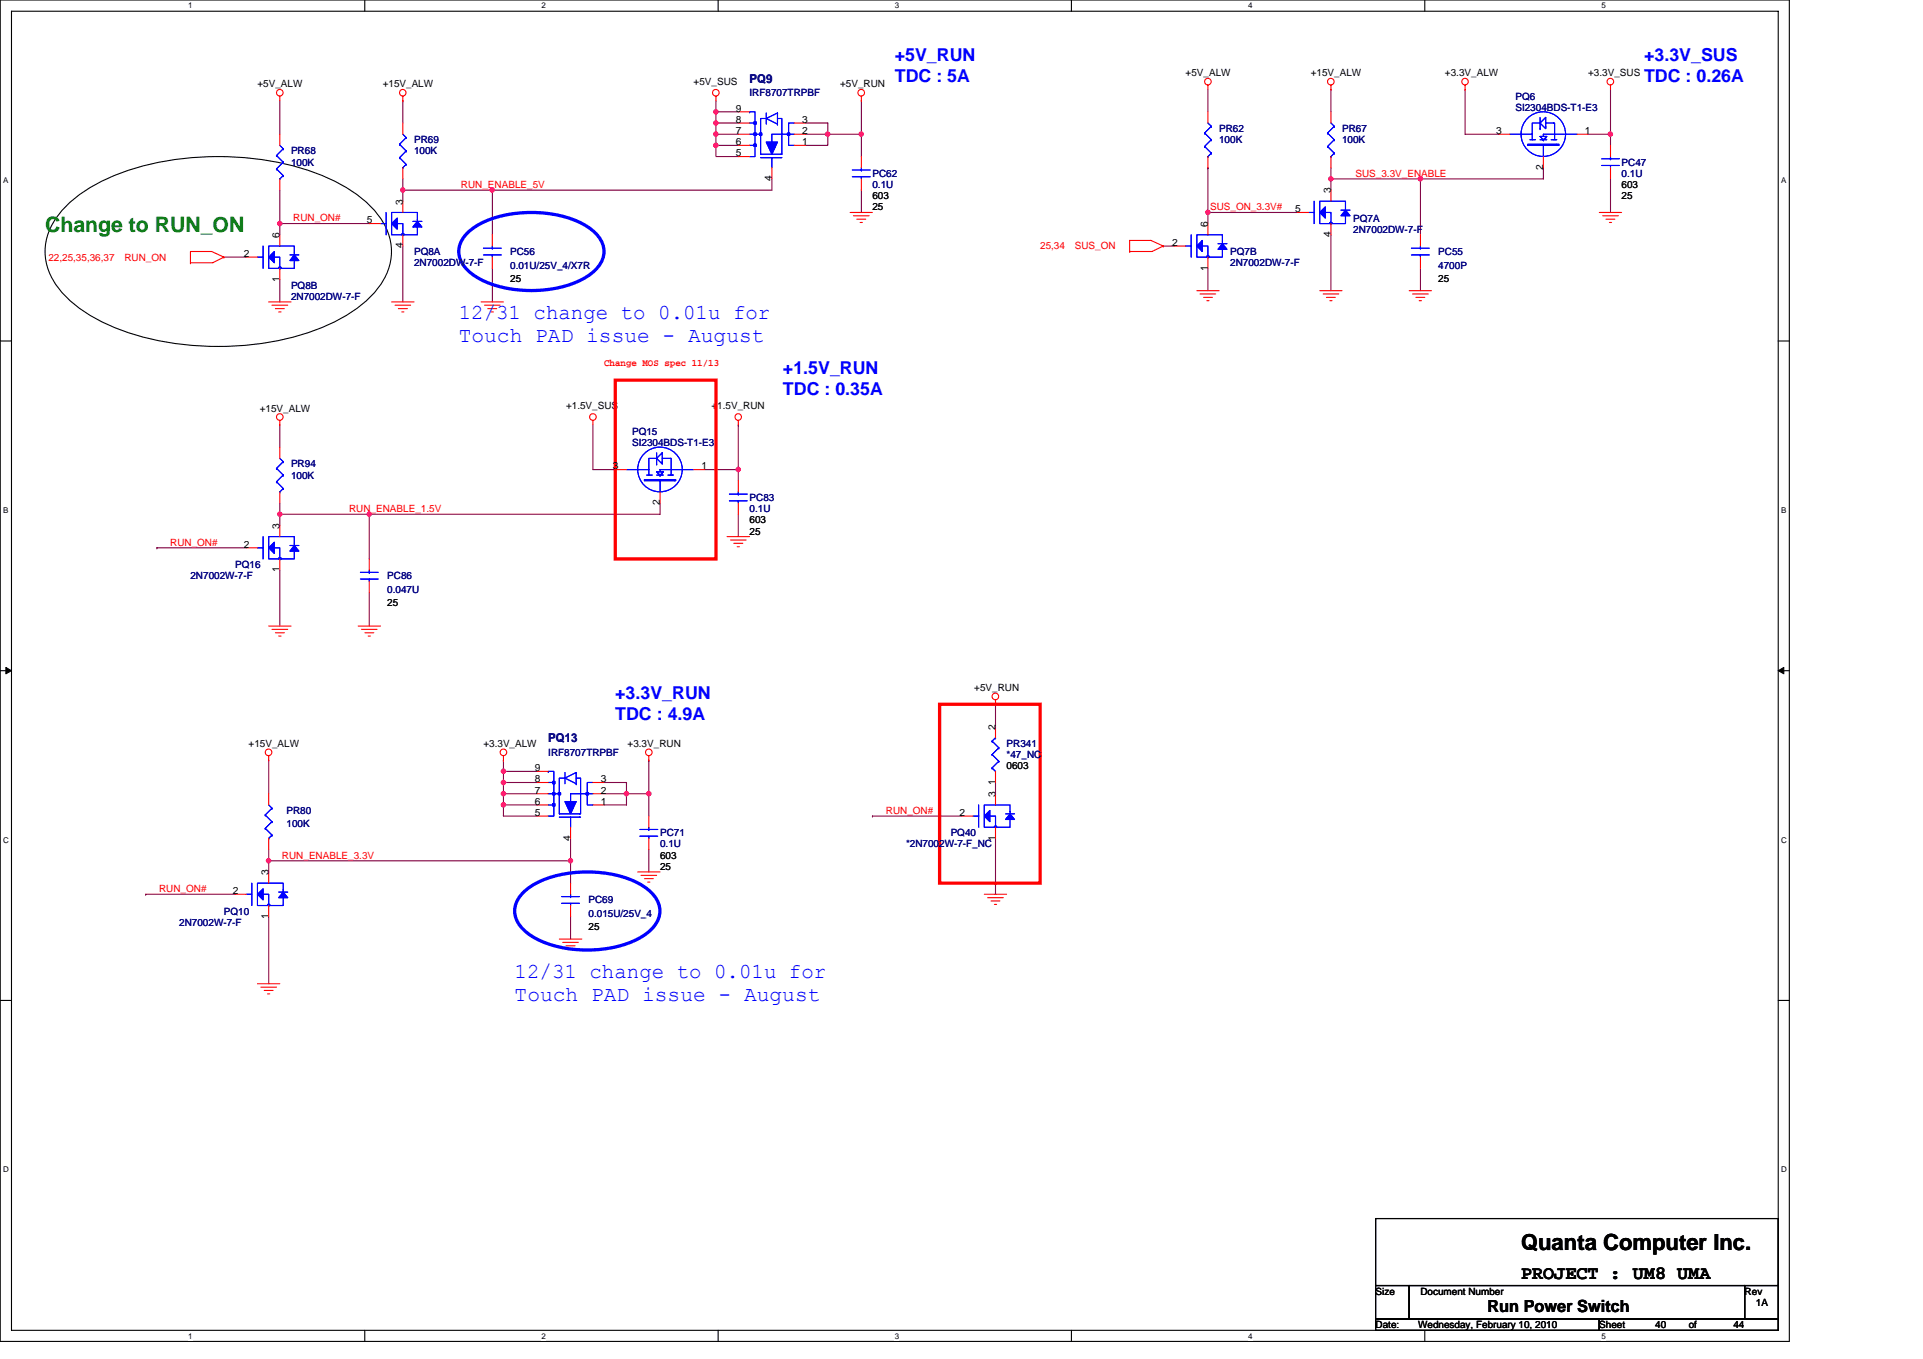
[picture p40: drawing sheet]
<svg xmlns="http://www.w3.org/2000/svg" width="297mm" height="210mm" viewBox="0 0 297 210" stroke-linecap="round" stroke-linejoin="round" font-family="sans-serif">
<defs><g id="words">
<text font-size="3.4" x="234.9" y="193.2">Quanta Computer Inc.</text>
<text font-size="3.3" fill="#008000" x="7" y="35.9">Change to RUN_ON</text>
<g font-size="3.3" fill="#00f">
<text x="70.9" y="49.3">12/31 change to 0.01u for</text>
<text x="70.9" y="52.8">Touch PAD issue - August</text>
<text x="79.5" y="151.2">12/31 change to 0.01u for</text>
<text x="79.5" y="154.7">Touch PAD issue - August</text>
</g>
<text font-size="2.9" x="234.9" y="197.7">PROJECT : UM8 UMA</text>
<g font-size="2.8" fill="#00f">
<text x="138.2" y="9.5">+5V_RUN</text>
<text x="254" y="9.5">+3.3V_SUS</text>
<text x="138.2" y="12.7">TDC : 5A</text>
<text x="254" y="12.7">TDC : 0.26A</text>
<text x="120.9" y="57.8">+1.5V_RUN</text>
<text x="120.9" y="61.1">TDC : 0.35A</text>
<text x="95" y="107.9">+3.3V_RUN</text>
<text x="95" y="111.2">TDC : 4.9A</text>
</g>
<text font-size="2.6" x="229.8" y="202.8">Run Power Switch</text>
<g font-size="1.9" fill="#000080">
<text x="115.8" y="12.8">PQ9</text>
<text x="84.7" y="114.7">PQ13</text>
</g>
<g font-size="1.5">
<text x="183.1" y="11.8">+5V_ALW</text>
<text x="202.5" y="11.8">+15V_ALW</text>
<text x="223.2" y="11.8">+3.3V_ALW</text>
<text x="245.3" y="11.8">+3.3V_SUS</text>
<text x="39.8" y="13.5">+5V_ALW</text>
<text x="59.1" y="13.5">+15V_ALW</text>
<text x="107.1" y="13.1">+5V_SUS</text>
<text x="113.7" y="17.3">9</text>
<text x="129.8" y="13.5">+5V_RUN</text>
<text x="113.7" y="19">8</text>
<text x="113.7" y="20.7">7</text>
<text x="113.7" y="22.4">6</text>
<text x="123.9" y="20.7">2</text>
<text x="123.9" y="19">3</text>
<text x="123.9" y="22.4">1</text>
<text x="231.1" y="20.7">3</text>
<text x="244.8" y="20.7">1</text>
<text x="113.7" y="24.2">5</text>
<text x="119.2" y="28" transform="rotate(-90 119.2 28)">4</text>
<text x="205.6" y="29.9" transform="rotate(-90 205.6 29.9)">3</text>
<text x="238.4" y="26.3" transform="rotate(-90 238.4 26.3)">2</text>
<text x="250.5" y="29">603</text>
<text x="56.7" y="34.5">5</text>
<text x="62.2" y="31.6" transform="rotate(-90 62.2 31.6)">3</text>
<text x="134.8" y="32.5">25</text>
<text x="134.8" y="30.8">603</text>
<text x="186.6" y="35.1" transform="rotate(-90 186.6 35.1)">6</text>
<text x="200" y="32.8">5</text>
<text x="250.5" y="30.8">25</text>
<text x="37.7" y="39.7">2</text>
<text x="43.2" y="36.8" transform="rotate(-90 43.2 36.8)">6</text>
<text x="62.2" y="38.4" transform="rotate(-90 62.2 38.4)">4</text>
<text x="181" y="38">2</text>
<text x="186.6" y="41.8" transform="rotate(-90 186.6 41.8)">1</text>
<text x="205.6" y="36.6" transform="rotate(-90 205.6 36.6)">4</text>
<text x="43.2" y="43.6" transform="rotate(-90 43.2 43.6)">1</text>
<text x="78.8" y="43.5">25</text>
<text x="222.2" y="43.5">25</text>
<text x="40.1" y="63.6">+15V_ALW</text>
<text x="87.4" y="63.2">+1.5V_SUS</text>
<text x="109.9" y="63.2">+1.5V_RUN</text>
<text x="94.7" y="72.5">3</text>
<text x="108.3" y="72.5">1</text>
<text x="43.2" y="81.7" transform="rotate(-90 43.2 81.7)">3</text>
<text x="101.9" y="78.1" transform="rotate(-90 101.9 78.1)">2</text>
<text x="115.8" y="82.6">25</text>
<text x="115.8" y="80.9">603</text>
<text x="37.7" y="84.6">2</text>
<text x="43.2" y="88.5" transform="rotate(-90 43.2 88.5)">1</text>
<text x="59.8" y="93.6">25</text>
<text x="150.5" y="106.8">+5V_RUN</text>
<text x="153.8" y="112.8" transform="rotate(-90 153.8 112.8)">2</text>
<text x="38.4" y="115.4">+15V_ALW</text>
<text x="74.7" y="115.4">+3.3V_ALW</text>
<text x="82.6" y="119.2">9</text>
<text x="96.9" y="115.4">+3.3V_RUN</text>
<text x="155.5" y="118.9">0603</text>
<text x="82.6" y="120.9">8</text>
<text x="82.6" y="122.6">7</text>
<text x="82.6" y="124.4">6</text>
<text x="92.8" y="122.6">2</text>
<text x="92.8" y="120.9">3</text>
<text x="92.8" y="124.4">1</text>
<text x="153.8" y="123.2" transform="rotate(-90 153.8 123.2)">3</text>
<text x="153.8" y="121.3" transform="rotate(-90 153.8 121.3)">1</text>
<text x="82.6" y="126.1">5</text>
<text x="88.1" y="129.9" transform="rotate(-90 88.1 129.9)">4</text>
<text x="148.2" y="126.1">2</text>
<text x="153.8" y="129.9" transform="rotate(-90 153.8 129.9)">1</text>
<text x="41.5" y="135.3" transform="rotate(-90 41.5 135.3)">3</text>
<text x="102" y="134.4">25</text>
<text x="102" y="132.7">603</text>
<text x="36" y="138.2">2</text>
<text x="41.5" y="142" transform="rotate(-90 41.5 142)">1</text>
<text x="90.9" y="143.7">25</text>
<text x="212.5" y="200">Size</text>
<text x="219.4" y="200">Document Number</text>
<text x="269.5" y="200">Rev</text>
<text x="271.2" y="201.8">1A</text>
<text x="212.5" y="205.2">Date:</text>
<text x="219.1" y="205.2">Wednesday, February 10, 2010</text>
<text x="247" y="205.2">Sheet</text>
<text x="255.7" y="205.2">40</text>
<text x="260.9" y="205.2">of</text>
<text x="267.8" y="205.2">44</text>
</g>
<g font-size="1.5" fill="#000080">
<text x="115.8" y="14.9">IRF8707TRPBF</text>
<text x="234.1" y="15.4">PQ6</text>
<text x="234.1" y="17.1">SI2304BDS-T1-E3</text>
<text x="45" y="23.9">PR68</text>
<text x="64" y="22.1">PR69</text>
<text x="64" y="23.9">100K</text>
<text x="188.3" y="20.4">PR62</text>
<text x="188.3" y="22.1">100K</text>
<text x="207.3" y="20.4">PR67</text>
<text x="207.3" y="22.1">100K</text>
<text x="45" y="25.6">100K</text>
<text x="134.8" y="27.3">PC62</text>
<text x="134.8" y="29">0.1U</text>
<text x="250.5" y="25.6">PC47</text>
<text x="250.5" y="27.3">0.1U</text>
<text x="209" y="34.2">PQ7A</text>
<text x="209" y="35.9">2N7002DW-7-F</text>
<text x="64" y="39.4">PQ8A</text>
<text x="64" y="41.1">2N7002DW-7-F</text>
<text x="78.8" y="39.4">PC56</text>
<text x="78.8" y="41.5">0.01U/25V_4/X7R</text>
<text x="190" y="39.4">PQ7B</text>
<text x="190" y="41.1">2N7002DW-7-F</text>
<text x="222.2" y="39.4">PC55</text>
<text x="222.2" y="41.5">4700P</text>
<text x="45" y="44.6">PQ8B</text>
<text x="45" y="46.3">2N7002DW-7-F</text>
<text x="97.6" y="67.2">PQ15</text>
<text x="97.6" y="68.9">SI2304BDS-T1-E3</text>
<text x="45" y="72.2">PR94</text>
<text x="45" y="74">100K</text>
<text x="115.8" y="77.4">PC83</text>
<text x="115.8" y="79.1">0.1U</text>
<text x="29.4" y="89.5">2N7002W-7-F</text>
<text x="36.3" y="87.8">PQ16</text>
<text x="59.8" y="89.5">PC86</text>
<text x="59.8" y="91.6">0.047U</text>
<text x="84.7" y="116.8">IRF8707TRPBF</text>
<text x="155.5" y="115.4">PR341</text>
<text x="155.5" y="117.1">*47_NC</text>
<text x="44.3" y="125.8">PR80</text>
<text x="44.3" y="127.8">100K</text>
<text x="102" y="129.2">PC71</text>
<text x="102" y="130.9">0.1U</text>
<text x="140" y="130.9">*2N7002W-7-F_NC</text>
<text x="146.9" y="129.2">PQ40</text>
<text x="27.7" y="143">2N7002W-7-F</text>
<text x="34.6" y="141.3">PQ10</text>
<text x="90.9" y="139.6">PC69</text>
<text x="90.9" y="141.6">0.015U/25V_4</text>
</g>
<g font-size="1.5" fill="#f00">
<text x="71.2" y="29">RUN_ENABLE_5V</text>
<text x="209.4" y="27.3">SUS_3.3V_ENABLE</text>
<text x="45.3" y="34.2">RUN_ON#</text>
<text x="186.9" y="32.5">SUS_ON_3.3V#</text>
<text x="7.5" y="40.3">22,25,35,36,37</text>
<text x="19.2" y="40.3">RUN_ON</text>
<text x="160.7" y="38.5">25,34</text>
<text x="166" y="38.5">SUS_ON</text>
<text x="93.3" y="56.6">Change MOS spec 11/13</text>
<text x="53.9" y="79.1">RUN_ENABLE_1.5V</text>
<text x="26.3" y="84.3">RUN_ON#</text>
<text x="136.8" y="125.8">RUN_ON#</text>
<text x="24.6" y="137.8">RUN_ON#</text>
<text x="43.6" y="132.7">RUN_ENABLE_3.3V</text>
</g>
<g font-size="1.2">
<text x="29.1" y="1.3">1</text>
<text x="83.6" y="1.3">2</text>
<text x="138.2" y="1.3">3</text>
<text x="192.8" y="1.3">4</text>
<text x="247.4" y="1.3">5</text>
<text x=".5" y="28.3">A</text>
<text x="275.1" y="28.3">A</text>
<text x=".5" y="79.2">B</text>
<text x="275.1" y="79.2">B</text>
<text x=".5" y="130.2">C</text>
<text x="275.1" y="130.2">C</text>
<text x=".5" y="181.1">D</text>
<text x="275.1" y="181.1">D</text>
<text x="29.1" y="206.8">1</text>
<text x="83.6" y="206.8">2</text>
<text x="138.2" y="206.8">3</text>
<text x="192.8" y="206.8">4</text>
<text x="247.4" y="206.8">5</text>
</g>
</g></defs>
<path d="M0 0h276.4v207.3h-276.4zM1.8 1.7h272.9v203.8h-272.9z" fill="none" stroke="#000" stroke-width=".17"/>
<g fill="#fff">
<path d="M29.1 .2h.6v1.4h-.6z"/>
<path d="M29.1 205.7h.6v1.4h-.6z"/>
</g>
<path d="M56.3 0v1.7M56.3 205.5v1.8" fill="none" stroke="#000" stroke-width=".17"/>
<g fill="#fff">
<path d="M83.6 .2h.7v1.4h-.7z"/>
<path d="M83.6 205.7h.7v1.4h-.7z"/>
</g>
<path d="M110.9 0v1.7M110.9 205.5v1.8" fill="none" stroke="#000" stroke-width=".17"/>
<g fill="#fff">
<path d="M138.2 .2h.7v1.4h-.7z"/>
<path d="M138.2 205.7h.7v1.4h-.7z"/>
</g>
<path d="M165.5 0v1.7M165.5 205.5v1.8" fill="none" stroke="#000" stroke-width=".17"/>
<g fill="#fff">
<path d="M192.8 .2h.6v1.4h-.6z"/>
<path d="M192.8 205.7h.6v1.4h-.6z"/>
</g>
<path d="M220.1 0v1.7M220.1 205.5v1.8" fill="none" stroke="#000" stroke-width=".17"/>
<g fill="#fff">
<path d="M247.4 .2h.6v1.4h-.6z"/>
<path d="M247.4 205.7h.6v1.4h-.6z"/>
<path d="M.5 27.2h.8v1.4h-.8z"/>
<path d="M275.1 27.2h.8v1.4h-.8z"/>
<path d="M.5 78.1h.8v1.4h-.8z"/>
<path d="M275.1 78.1h.8v1.4h-.8z"/>
</g>
<path d="M0 52.7h1.8M274.7 52.7h1.7" fill="none" stroke="#000" stroke-width=".17"/>
<g fill="#fff">
<path d="M.5 129.1h.8v1.4h-.8z"/>
<path d="M275.1 129.1h.9v1.4h-.9z"/>
</g>
<path d="M0 103.6h1.8M274.7 103.6h1.7" fill="none" stroke="#000" stroke-width=".17"/>
<path d="M.9 103.1l.9 .5-.9 .5zM274.7 103.6l.8-.5v1z" fill="#000" stroke="#000" stroke-width=".15"/>
<g fill="#fff">
<path d="M.5 180h.8v1.4h-.8z"/>
<path d="M275.1 180h.9v1.4h-.9z"/>
</g>
<path d="M10.3 31.8a26.9 26.9 0 0 1 12.5-6.3 45.8 45.8 0 0 1 27.4 1.8 19.7 19.7 0 0 1 8.8 6.7 8.8 8.8 0 0 1-.9 10.8 23.7 23.7 0 0 1-11.5 6.9 45.6 45.6 0 0 1-29.4-1.3 19.7 19.7 0 0 1-8.7-6.7 8.8 8.8 0 0 1 .8-10.8zM0 154.6h1.8M274.7 154.6h1.7M212.5 188.3h62.2v10.3h-62.2zM212.5 198.6h5.2v5.2h-5.2zM217.7 198.6h51.8v5.2h-51.8zM269.5 198.6h5.2v5.2h-5.2zM212.5 203.8h34.5v1.7h-34.5zM247 203.8h27.7v1.7h-27.7z" fill="none" stroke="#000" stroke-width=".17"/>
<g fill="none" stroke="#800040" stroke-width=".17">
<path d="M43.2 15.6v5.1M62.2 15.6v3.4M110.6 17.3v1.7h3.4M110.6 17.3h.1M110.6 19h.1M110.6 15.6v1.7h3.4M110.6 19v1.7M124.4 19h3.5v1.7M133.1 15.6v5.1M186.6 13.8v3.5M205.6 13.8v3.5M226.3 13.8v6.9h5.2"/>
<path d="M248.8 13.8v6.9M34.6 39.7h3.5M43.2 29.4v5.1M43.2 34.5h.1M43.2 34.5v1.8M43.2 34.5h13.8M62.2 27.6v1.8M62.2 29.4v1.7M62.2 38v8.7M62.2 29.4h.1M76 29.4v6.9M76 29.4h.1"/>
<path d="M110.6 20.7h3.4M110.6 20.7v1.8h3.4M110.6 22.5v1.7h3.4M110.6 22.5h.1M119.2 27.6v1.8h-57M124.4 20.7h3.5M127.9 20.7h.1M127.9 20.7v1.8h-3.5M127.9 20.7h5.2M133.1 20.7h.1M133.1 29.4v3.4M133.1 20.7v3.5"/>
<path d="M179.7 38h1.7M186.6 25.9h.1M186.6 32.8h.1M186.6 32.8h13.8M186.6 25.9v8.6M205.6 27.6h.1M205.6 27.6v1.8M205.6 36.3v8.6M205.6 25.9v1.7M219.4 27.6v8.7M238.4 25.9v1.7h-32.8M245.3 20.7h3.5"/>
<path d="M248.8 27.6v5.2M248.8 20.7h.1M248.8 20.7v1.8M43.2 43.2v3.5M76 41.5v5.2M186.6 41.5v3.4M219.4 41.5v3.4M43.2 65.6v3.5M43.2 77.7v1.8M43.2 79.5v1.7M43.2 79.5h.1M57 79.5v6.9"/>
<path d="M57 79.5h.1M91.6 65.6v7h3.4M102 77.7v1.8h-58.8M114 79.5v3.4M114 72.6h.1M114 65.6v7h-5.1M114 65.6h.1M114 72.6v1.7M24.2 84.6h.1M24.2 84.6h13.9M43.2 88.1v8.6M57 91.5v5.2"/>
<path d="M41.5 117.5v5.1M77.8 119.2v1.7M77.8 119.2h.1M77.8 117.5v1.7M77.8 119.2h5.1M100.2 117.5h.1M100.2 117.5v5.1M153.8 108.8v3.5M22.5 138.2h.1M22.5 138.2h13.8M41.5 133h.1M41.5 133v1.7"/>
<path d="M41.5 131.3v1.7M41.5 133h46.6M77.8 122.6h5.1M77.8 124.4h.1M77.8 122.6v1.8M77.8 124.4v1.7h5.1M77.8 120.9h5.1M77.8 120.9h.1M77.8 124.4h5.1M77.8 120.9v1.7M88.1 129.5v3.5M88.1 133h.1"/>
<path d="M88.1 133v3.5M93.3 122.6h3.5M93.3 120.9h3.5M96.8 120.9h.1M96.8 122.6v1.8h-3.5M96.8 122.6h3.4M96.8 120.9v1.7M100.2 122.6v3.5M100.2 131.3v3.4M134.8 126.1h.1M134.8 126.1h13.8M153.8 120.9v1.7"/>
<path d="M153.8 129.5v8.7M41.5 141.6v10.4M88.1 141.6v3.5"/>
</g>
<g fill="#f0f" stroke="#f0f" stroke-width=".17">
<circle cx="127.8" cy="20.7" r=".34"/>
<circle cx="43.2" cy="34.5" r=".34"/>
<circle cx="62.2" cy="29.4" r=".34"/>
<circle cx="110.6" cy="17.3" r=".34"/>
<circle cx="110.6" cy="20.7" r=".34"/>
<circle cx="110.6" cy="19" r=".33"/>
<circle cx="110.6" cy="22.5" r=".34"/>
<circle cx="133" cy="20.7" r=".34"/>
<circle cx="76" cy="29.4" r=".34"/>
<circle cx="43.2" cy="79.4" r=".33"/>
<circle cx="57" cy="79.4" r=".33"/>
<circle cx="77.8" cy="124.4" r=".34"/>
<circle cx="77.8" cy="122.6" r=".33"/>
<circle cx="77.8" cy="120.9" r=".34"/>
<circle cx="96.8" cy="122.6" r=".33"/>
<circle cx="100.2" cy="122.6" r=".33"/>
<circle cx="41.5" cy="133" r=".34"/>
<circle cx="88.1" cy="133" r=".34"/>
<circle cx="219.4" cy="27.6" r=".33"/>
<circle cx="205.6" cy="27.6" r=".33"/>
<circle cx="186.6" cy="32.8" r=".34"/>
<circle cx="114" cy="72.5" r=".34"/>
<circle cx="77.8" cy="119.2" r=".34"/>
<circle cx="248.7" cy="20.7" r=".34"/>
</g>
<g fill="none" stroke="#f00" stroke-width=".17">
<path d="M43.2 14.9v.7M62.2 15.6h.1M62.2 14.9v.7M62.2 19v1.7M110.6 14.9v.7M114 19h1.8M114 17.3h1.8M122.7 19h1.7M133.1 15.6h.1M133.1 14.9v.7M186.6 13.1v.7M186.6 17.3v1.7"/>
<path d="M205.6 13.8h.1M205.6 13.1v.7M205.6 17.3v1.7M226.3 13.8h.1M226.3 13.1v.7M248.8 13.1v.7M34.6 39.7l-1.9-.8h-3.3v1.7M34.6 39.7l-1.7 .9h-3.5M34.6 39.7h.1M38.1 39.7h1.7M43.2 20.7v1.8M43.2 27.6v1.8"/>
<path d="M43.2 36.3v1.7M57 34.5h1.8M62.2 25.9v1.7M62.2 31.1v1.7M62.2 36.3v1.7M76 36.3v1.7M76 39.7v1.8M114 20.7h1.8M114 22.5h1.8M114 24.2h1.8M119.2 25.9v1.7M122.7 20.7h1.7"/>
<path d="M122.7 22.5h1.7M131.3 32.8h3.5M131.8 33.3h2.5M132.4 33.9h1.3M132.9 34.4h.3M133.1 24.2v1.7M133.1 27.6v1.8M174.5 38.9h.1M179.7 38l-1.9-.9h-3.3v1.8M179.7 38l-1.8 .9h-3.4M179.7 38h.1M181.4 38h1.7"/>
<path d="M186.6 24.2v1.7M186.6 34.5v1.8M186.6 39.7v1.8M200.4 32.8h1.7M205.6 24.2v1.7M205.6 29.4v1.7M205.6 34.5v1.8M219.4 36.3v1.7M219.4 39.7v1.8M231.5 20.7h1.7M238.4 24.2v1.7M243.6 20.7h1.7"/>
<path d="M247 32.8h3.5M247.6 33.3h2.4M248.1 33.9h1.3M248.6 34.4h.3M248.8 22.5v1.7M248.8 25.9v1.7M29.4 40.6h.1M41.5 46.7h3.5M42 47.2h2.4M42.5 47.7h1.4M43 48.2h.4M43.2 41.5v1.7"/>
<path d="M60.5 46.7h3.5M61 47.2h2.4M61.5 47.7h1.4M62.1 48.2h.3M74.3 46.7h3.5M74.8 47.2h2.5M75.4 47.7h1.3M75.9 48.2h.3M184.9 44.9h3.4M185.4 45.4h2.4M185.9 46h1.4M186.4 46.5h.3"/>
<path d="M203.9 44.9h3.4M204.4 45.4h2.4M204.9 46h1.4M205.4 46.5h.4M217.7 44.9h3.4M218.2 45.4h2.4M218.7 46h1.4M219.2 46.5h.4M43.2 65.6h.1M43.2 65v.6M43.2 69.1v1.7M43.2 76v1.7"/>
<path d="M91.6 65v.6M95 72.6h1.8M102 76v1.7M107.1 72.6h1.8M114 65v.6M114 74.3v1.7M114 77.7v1.8M38.1 84.6h1.7M41.5 96.7h3.5M42 97.2h2.4M42.5 97.8h1.4M43 98.3h.4"/>
<path d="M43.2 81.2v1.7M43.2 86.4v1.7M55.3 96.7h3.5M55.8 97.2h2.4M56.4 97.8h1.3M56.9 98.3h.3M57 86.4v1.7M57 89.8v1.7M112.3 82.9h3.5M112.8 83.4h2.4M113.3 83.9h1.4M113.9 84.5h.3"/>
<path d="M41.5 117.5h.1M41.5 116.8v.7M77.8 117.5h.1M77.8 116.8v.7M82.9 119.2h1.8M100.2 117.5h.1M100.2 116.8v.7M153.8 108.8h.1M153.8 108.1v.7M153.8 112.3v1.7M153.8 119.2v1.7M36.3 138.2h1.8"/>
<path d="M41.5 122.6v1.8M41.5 129.5v1.8M41.5 134.7v1.8M41.5 139.9v1.7M82.9 126.1h1.8M82.9 120.9h1.8M82.9 122.6h1.8M82.9 124.4h1.8M88.1 127.8v1.7M88.1 136.5v1.7M88.1 139.9v1.7M91.6 120.9h1.7"/>
<path d="M91.6 122.6h1.7M91.6 124.4h1.7M98.5 134.7h3.5M99 135.3h2.4M99.5 135.8h1.4M100.1 136.3h.3M100.2 126.1v1.7M100.2 129.5v1.8M148.6 126.1h1.7M152 138.2h3.5M152.6 138.7h2.4M153.1 139.2h1.3"/>
<path d="M153.6 139.7h.3M153.8 122.6v1.8M153.8 127.8v1.7M39.8 152h3.4M40.3 152.5h2.4M40.8 153h1.4M41.3 153.6h.4M86.4 145.1h3.5M86.9 145.6h2.4M87.4 146.1h1.4M88 146.6h.3"/>
<circle cx="43.2" cy="14.3" r=".51"/>
<circle cx="62.2" cy="14.3" r=".51"/>
<circle cx="110.6" cy="14.3" r=".51"/>
<circle cx="133" cy="14.3" r=".51"/>
<circle cx="186.6" cy="12.6" r=".51"/>
<circle cx="205.6" cy="12.6" r=".51"/>
<circle cx="226.3" cy="12.6" r=".51"/>
<circle cx="248.7" cy="12.6" r=".51"/>
<circle cx="43.2" cy="64.4" r=".51"/>
<circle cx="91.6" cy="64.4" r=".51"/>
<circle cx="114" cy="64.4" r=".51"/>
<circle cx="41.5" cy="116.2" r=".51"/>
<circle cx="77.8" cy="116.2" r=".51"/>
<circle cx="100.2" cy="116.2" r=".51"/>
<circle cx="153.7" cy="107.6" r=".51"/>
</g>
<path d="M95 58.7h15.6v27.7h-15.6zM145.1 108.8h15.6v27.7h-15.6z" fill="none" stroke="#f00" stroke-width=".51"/>
<path d="M72.4 35.8a14.8 14.8 0 0 1 9.7-3 14.8 14.8 0 0 1 9.7 3 3.8 3.8 0 0 1 0 6.1 14.8 14.8 0 0 1-9.7 3 14.8 14.8 0 0 1-9.7-3 3.8 3.8 0 0 1 0-6.1zM81 137.7a14.8 14.8 0 0 1 9.7-3 14.8 14.8 0 0 1 9.7 3 3.8 3.8 0 0 1 0 6.1 14.8 14.8 0 0 1-9.7 3 14.8 14.8 0 0 1-9.7-3 3.8 3.8 0 0 1 0-6.1z" fill="none" stroke="#00f" stroke-width=".51"/>
<g fill="none" stroke="#00f" stroke-width=".17">
<path d="M115.8 19h.8v3.5h-.8M115.8 17.3h.8v1.7M115.8 17.3h.1M116.5 18.8h.3v.4h-.3zM118.4 18.3h-.9v5.5h3.3v-5.5h-.7M118.4 17.5v1.7M118.4 18.3l1.7 .9M120.1 17.5v1.5M120.1 19.2h.1M120.1 17.5h.1M120.1 17.5l-1.7 .8M122.7 19h-.9v3.5h.9"/>
<path d="M186.6 19l.5 .5M187.1 19.5h.1M187.1 19.5l-1 1.1M205.6 19l.5 .5M206.1 19.5h.1M206.1 19.5l-1 1.1M237.9 19h-1.2v1.7M237.9 19l.9-.9v1.6M237.9 19l.9 .9v-.4M237.9 18.1v.9M237.9 19.9h.1M237.9 19v.9"/>
<path d="M238.8 19h1.3v2.6M39.8 39.7h.8M40.6 38v3.5M42.7 24h.1M42.7 26.1h.1M42.7 24l1 1.1M42.7 26.1l1 1M43.2 27.6h.1M43.2 22.5l.5 .5M43.7 23h.1M43.7 25.1h.1M43.7 27.1h.1"/>
<path d="M43.7 23l-1 1M43.7 25.1l-1 1M43.7 27.1l-.5 .5M44.8 39.4h1.4M45.5 39.4v-1.4h-4v3.5h1.7v-1.8h-.8M58.8 34.5h.8M59.6 32.8v3.5M61.7 22.3h.1M61.7 24.4h.1M61.7 22.3l1 1M61.7 24.4l1 1M62.1 36.3v-.2h.3v.2h-.2"/>
<path d="M62.2 25.9h.1M62.2 36.3h.1M62.2 20.7l.5 .6M62.7 21.3h.1M62.7 23.3h.1M62.7 25.4h.1M62.7 21.3l-1 1M62.7 23.3l-1 1.1M62.7 25.4l-.5 .5M63.8 34.2h1.4M64.5 34.2v-1.4h-4v3.5h1.7v-1.8h-.8M64.5 35.1v1.2h-2.3"/>
<path d="M74.7 38.4h2.7M74.7 39.4h2.7M76 39.4v.3M76 38.4h.1M76 38v.4M115.8 20.7h1v-.1h-.3v.3h.3v-.2h-.2M116.5 22.3h.3v.3h-.3v-.3h.1v1.9h-.8M116.8 20.7h.7M117.3 20.6h.4v.3h-.4zM117.5 24.4h3.3M119.2 24.4v1.5M121.6 20.7v.2h.4v-.3h-.4v.1h1.1"/>
<path d="M121.8 20.7h-2.6v1.2M131.7 26.3h2.7M131.7 27.3h2.7M133.1 27.3v.3M133.1 26.3h.1M133.1 25.9v.4M183.1 38h.9M184 36.3v3.4M186.1 20.6h.1M186.1 22.6h.1M186.1 20.6l1 1M186.1 22.6l1 1.1"/>
<path d="M186.4 39.7v-.1h.3v.1h-.1M186.6 24.2h.1M186.6 39.7h.1M187.1 21.6h.1M187.1 23.7h.1M187.1 21.6l-1 1M187.1 23.7l-.5 .5M188.1 37.7h1.4M188.8 37.7v-1.4h-3.9v3.4h1.7v-1.7h-.9M188.8 38.5v1.2h-2.2M202.1 32.8h.9M203 31.1v3.4"/>
<path d="M205.1 20.6h.1M205.1 22.6h.1M205.1 20.6l1 1M205.1 22.6l1 1.1M205.4 34.5v-.1h.4v.1h-.2M205.6 34.5h.1M205.6 24.2h.1M206.1 21.6h.1M206.1 23.7h.1M206.1 21.6l-1 1M206.1 23.7l-.5 .5M207.1 32.5h1.4"/>
<path d="M207.8 32.5v-1.4h-3.9v3.4h1.7v-1.7h-.9M207.8 33.3v1.2h-2.2M218 38.4h2.8M218 39.4h2.8M219.4 39.4v.3M219.4 38.4h.1M219.4 38v.4M233.2 20.7h3.5M236 22.3h4.8v.2h-4.8zM236.3 21.6h.4M236.7 20.7v.9M236.7 21.6h.5"/>
<path d="M237.9 21.6h.5M238.4 22.5v1.7M238.4 21.6h.1M238.4 21.1h.5l-.1 .2M238.4 21.1h-.5l.5 .5M238.4 21.6h.5M238.8 21.3h.1M238.8 21.3l-.4 .3M239.6 21.6h.9M243.6 20.7h-5.2v.4M247.4 24.5h2.7M247.4 25.6h2.7"/>
<path d="M248.8 25.6v.3M248.8 24.5h.1M248.8 24.2v.3M43 41.5v-.2h.4v.2h-.2M43.2 41.5h.1M45.5 40.3v1.2h-2.3M42.7 72.4h.1M42.7 74.4h.1M42.7 72.4l1 1M42.7 74.4l1 1.1M43.2 76h.1M43.2 70.8l.5 .5"/>
<path d="M43.7 71.3h.1M43.7 73.4h.1M43.7 75.5h.1M43.7 71.3l-1 1.1M43.7 73.4l-1 1M43.7 75.5l-.5 .5M96.8 72.6h3.4M99.5 74.1h4.9v.2h-4.9zM99.9 73.4h.3M100.2 72.6v.8M100.2 73.4h.6M101.4 70.8h-1.2v1.8"/>
<path d="M101.4 70.8l.9-.8v1.5M101.4 70.8l.9 .9v-.4M101.4 73.4h.6M101.4 70v.8M101.4 71.7h.1M101.4 70.8v.9M102 74.3v1.7M102 73.4h.1M102 72.9h.5l-.5 .5M102 72.9h-.6l.6 .5M102 73.4h.5M102.3 70.8h1.4v2.6"/>
<path d="M102.3 73.1h.1M103.2 73.4h.8M107.1 72.6h-5.1v.3M112.7 76.3h2.7M112.7 77.4h2.7M114 77.4v.3M114 76.3h.1M114 76v.3M39.8 84.6h.8M40.6 82.9v3.5M43 86.4v-.2h.4v.2h-.2M43.2 86.4h.1"/>
<path d="M44.8 84.3h1.4M45.5 84.3v-1.4h-4v3.5h1.7v-1.8h-.8M45.5 85.2v1.2h-2.3M55.7 88.4h2.7M55.7 89.5h2.7M57 89.5v.3M57 88.4h.1M57 88.1v.3M84.7 119.2h.9v1.7M84.7 119.2h.1M87.3 119.4v1.7M89 119.4v1.5"/>
<path d="M89 119.4h.1M89 119.4l-1.7 .8M153.2 118.7h.1M153.2 116.6h.1M153.2 114.5h.1M153.2 118.7l.6 .5M153.2 116.6l1.1 1M153.2 114.5l1.1 1M153.8 114h.1M153.8 114l-.6 .5M154.3 117.6h.1M154.3 115.5h.1"/>
<path d="M154.3 117.6l-1.1 1.1M154.3 115.5l-1.1 1.1M38.1 138.2h.8M38.9 136.5v3.4M41 125.9h.1M41 128h.1M41 125.9l1 1.1M41 128l1 1M41.3 139.9v-.2h.4v.2h-.2M41.5 129.5h.1M41.5 139.9h.1M41.5 124.4l.5 .5"/>
<path d="M42 124.9h.1M42 127h.1M42 129h.1M42 124.9l-1 1M42 127l-1 1M42 129l-.5 .5M43 137.8h1.4M43.7 137.8v-1.3h-3.9v3.4h1.7v-1.7h-.9M43.7 138.7v1.2h-2.2M84.7 120.9h.9v3.5h-.9M84.7 122.6h1v-.1h-.3v.3h.3v-.2h-.1M85.4 120.7h.3v.4h-.3z"/>
<path d="M85.4 124.2h.3v.3h-.3v-.3h.2v1.9h-.9M85.7 122.6h.7M86.2 122.5h.4v.3h-.4zM86.4 126.3h3.3M86.8 138.5h2.7M86.8 139.6h2.7M87.3 120.2h-.9v5.6h3.3v-5.6h-.7M87.3 120.2l1.7 .9M88.1 139.6v.3M88.1 138.5h.1M88.1 126.3v1.5M88.1 138.2v.3"/>
<path d="M89 121.1h.1M90.5 122.6v.2h.4v-.3h-.4v.1h1.1M90.7 122.6h-2.6v1.2M91.6 120.9h-.9v3.5h.9M98.8 128.2h2.8M98.8 129.2h2.8M100.2 129.2v.3M100.2 128.2h.1M100.2 127.8v.4M150.3 126.1h.9M151.2 124.4v3.4M153.6 127.8v-.1h.3v.1h-.1"/>
<path d="M153.8 127.8h.1M155.3 125.8h1.4M156 125.8v-1.4h-4v3.4h1.8v-1.7h-.9M156 126.6v1.2h-2.2"/>
<circle cx="238.4" cy="20.7" r="3.4"/>
<circle cx="101.9" cy="72.5" r="3.4"/>
</g>
<g fill="#00f" stroke="#00f" stroke-width=".17">
<path d="M118.4 21.9h1.7l-.9 1.9z" fill-rule="evenodd"/>
<path d="M118.4 21.9h1.7l-.9 1.9z" fill-rule="evenodd"/>
<path d="M39.8 138.2l.8-.9v1.7z" fill-rule="evenodd"/>
<path d="M43.7 137.8l.7 .9h-1.4z" fill-rule="evenodd"/>
<path d="M39.8 138.2l.8-.9v1.7z" fill-rule="evenodd"/>
<path d="M43.7 137.8l.7 .9h-1.4z" fill-rule="evenodd"/>
<path d="M204.7 32v1.7l-.8-.9z" fill-rule="evenodd"/>
<path d="M207.8 32.5l.7 .8h-1.4z" fill-rule="evenodd"/>
<path d="M204.7 32v1.7l-.8-.9z" fill-rule="evenodd"/>
<path d="M207.8 32.5l.7 .8h-1.4z" fill-rule="evenodd"/>
<path d="M42.4 83.8v1.7l-.9-.9z" fill-rule="evenodd"/>
<path d="M45.5 84.3l.7 .9h-1.4z" fill-rule="evenodd"/>
<path d="M42.4 83.8v1.7l-.9-.9z" fill-rule="evenodd"/>
<path d="M45.5 84.3l.7 .9h-1.4z" fill-rule="evenodd"/>
<path d="M185.7 37.1v1.8l-.8-.9z" fill-rule="evenodd"/>
<path d="M188.8 37.7l.7 .8h-1.4z" fill-rule="evenodd"/>
<path d="M185.7 37.1v1.8l-.8-.9z" fill-rule="evenodd"/>
<path d="M188.8 37.7l.7 .8h-1.4z" fill-rule="evenodd"/>
<path d="M152.9 125.2v1.8l-.9-.9z" fill-rule="evenodd"/>
<path d="M156 125.8l.7 .8h-1.4z" fill-rule="evenodd"/>
<path d="M152.9 125.2v1.8l-.9-.9z" fill-rule="evenodd"/>
<path d="M156 125.8l.7 .8h-1.4z" fill-rule="evenodd"/>
<path d="M87.3 123.8h1.7l-.9 2z" fill-rule="evenodd"/>
<path d="M87.3 123.8h1.7l-.9 2z" fill-rule="evenodd"/>
<path d="M41.5 39.7l.9-.8v1.7z" fill-rule="evenodd"/>
<path d="M45.5 39.4l.7 .9h-1.4z" fill-rule="evenodd"/>
<path d="M41.5 39.7l.9-.8v1.7z" fill-rule="evenodd"/>
<path d="M45.5 39.4l.7 .9h-1.4z" fill-rule="evenodd"/>
<path d="M60.5 34.5l.9-.8v1.7z" fill-rule="evenodd"/>
<path d="M64.5 34.2l.7 .9h-1.4z" fill-rule="evenodd"/>
<path d="M60.5 34.5l.9-.8v1.7z" fill-rule="evenodd"/>
<path d="M64.5 34.2l.7 .9h-1.4z" fill-rule="evenodd"/>
</g>
<use href="#words"/>
</svg>
